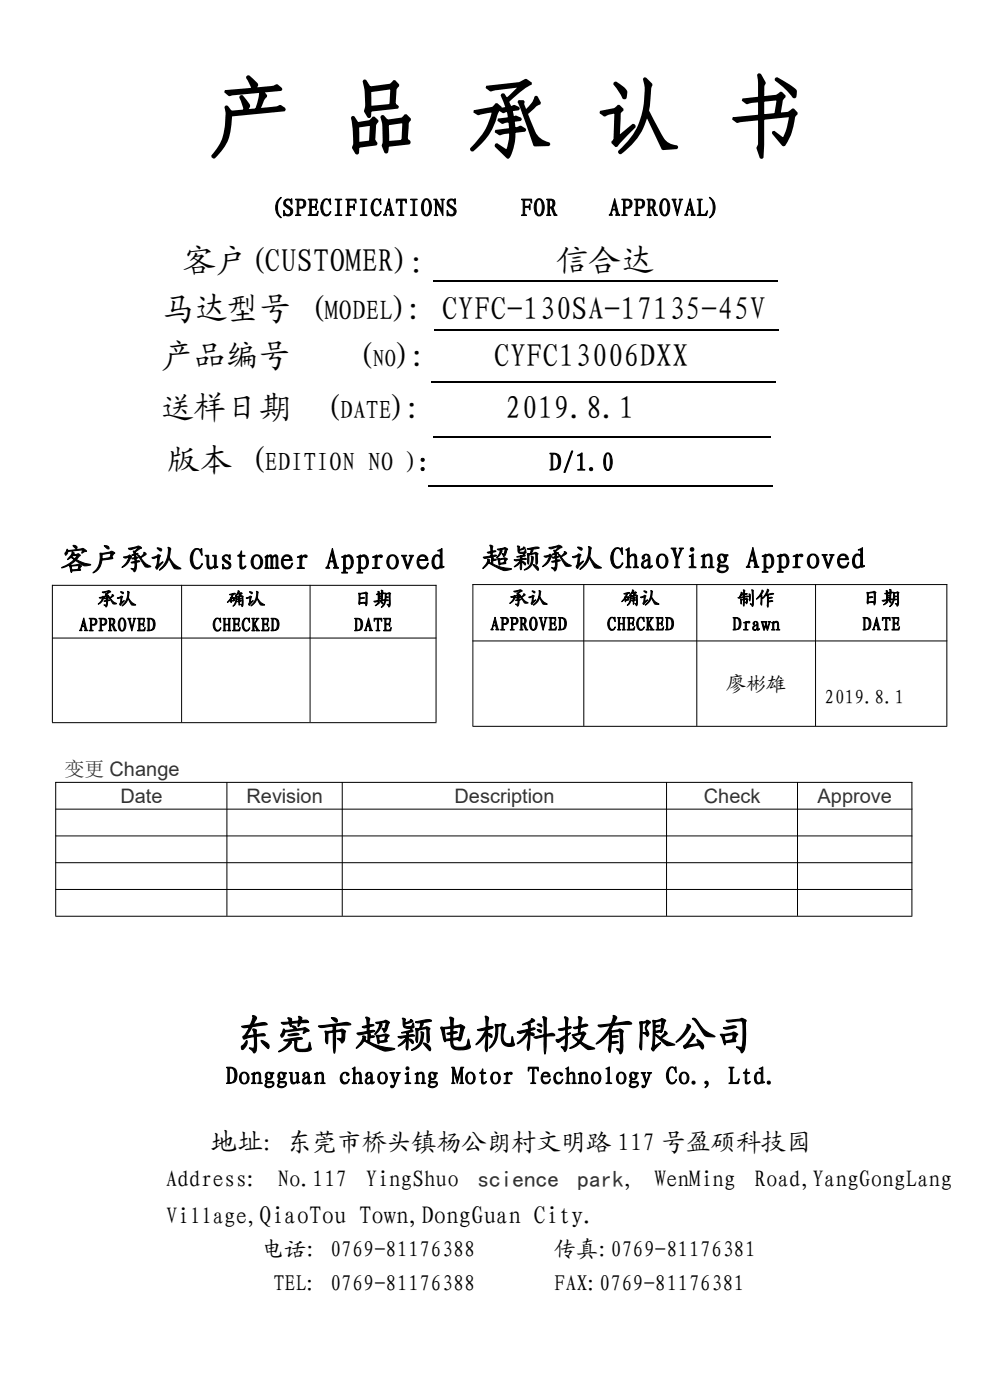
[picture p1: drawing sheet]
<svg xmlns="http://www.w3.org/2000/svg" width="210mm" height="297mm" viewBox="0 0 210 297" stroke-linecap="round" stroke-linejoin="round" font-family="sans-serif">
<defs><g id="words">
<text font-size="18.2" x="44.3" y="31.3">产 品 承 认 书</text>
<text font-size="8.5" x="49.8" y="222.5">东莞市超颖电机科技有限公司</text>
<g font-size="6.9">
<text x="38.9" y="57.7">客户(CUSTOMER)：</text>
<text x="118.1" y="57.7">信合达</text>
<text x="34.5" y="68">马达型号 (</text>
<text x="83.4" y="68">): CYFC-130SA-17135-45V</text>
<text x="34.3" y="78">产品编号</text>
<text x="75.6" y="78">(</text>
<text x="84.1" y="78">):</text>
<text x="104.8" y="78">CYFC13006DXX</text>
<text x="34.3" y="89">送样日期</text>
<text x="68.7" y="89">(</text>
<text x="83.1" y="89">):</text>
<text x="107.1" y="89">2019.8.1</text>
<text x="35.5" y="100">版本 (</text>
</g>
<g font-size="6.4">
<text x="13" y="120.9">客户承认 Customer Approved</text>
<text x="102.2" y="120.7">超颖承认 ChaoYing Approved</text>
</g>
<text font-size="5.8" x="68.9" y="68">MODEL</text>
<text font-size="5.6" x="44.7" y="244.2">地址</text>
<g font-size="5.5">
<text x="72.1" y="89">DATE</text>
<text x="56.2" y="100">EDITION NO ):</text>
<text x="116.4" y="100">D/1.0</text>
</g>
<g font-size="5.3">
<text x="57.1" y="45.9">(SPECIFICATIONS</text>
<text x="110.4" y="45.9">FOR</text>
<text x="129" y="45.9">APPROVAL)</text>
<text x="47.8" y="230.1">Dongguan chaoying Motor Technology Co., Ltd.</text>
</g>
<text font-size="5.1" x="79" y="78">NO</text>
<g font-size="5">
<text x="56" y="244.2">: 东莞市桥头镇杨公朗村文明路 117 号盈硕科技园</text>
<text x="35.2" y="251.8">Address:</text>
<text x="58.8" y="251.8">No.117</text>
<text x="77.6" y="251.8">YingShuo</text>
<text x="138.8" y="251.8">WenMing</text>
<text x="160" y="251.8">Road,YangGongLang</text>
<text x="35.2" y="259.6">Village,QiaoTou Town,DongGuan City.</text>
</g>
<g font-size="5" fill="#333">
<text x="101.3" y="251.8">science</text>
<text x="122.5" y="251.8">park,</text>
</g>
<g font-size="4.7">
<text x="55.6" y="266.8">电话: 0769-81176388</text>
<text x="117.6" y="266.8">传真:0769-81176381</text>
<text x="58" y="273.8">TEL: 0769-81176388</text>
<text x="117.6" y="273.8">FAX:0769-81176381</text>
</g>
<g font-size="4.2">
<text x="154.1" y="146.6">廖彬雄</text>
<text x="174.9" y="149.3">2019.8.1</text>
</g>
<g font-size="4.2" fill="#333">
<text x="13.7" y="164.7">变更 Change</text>
<text x="25.5" y="170.4">Date</text>
<text x="52.3" y="170.4">Revision</text>
<text x="96.4" y="170.4">Description</text>
<text x="149.3" y="170.4">Check</text>
<text x="173.4" y="170.4">Approve</text>
</g>
<g font-size="4.1">
<text x="20.7" y="128.5">承认</text>
<text x="48.1" y="128.5">确认</text>
<text x="75.1" y="128.5">日期</text>
<text x="108" y="128.3">承认</text>
<text x="131.7" y="128.3">确认</text>
<text x="156.3" y="128.3">制作</text>
<text x="182.9" y="128.3">日期</text>
<text x="16.7" y="134">APPROVED</text>
<text x="45" y="134">CHECKED</text>
<text x="75.1" y="134">DATE</text>
<text x="104" y="133.8">APPROVED</text>
<text x="128.7" y="133.8">CHECKED</text>
<text x="155.3" y="133.8">Drawn</text>
<text x="182.9" y="133.8">DATE</text>
</g>
</g></defs>
<g fill="none" stroke="#000" stroke-width=".21">
<path d="M11 124.2h81.6M11 135.4h81.6M11.1 124.1v29.1M38.5 124.1v29.1M65.8 124.1v29.1M92.5 124.1v29.1M100.2 124h100.7M100.2 136h100.7M100.3 123.9v30.1M123.8 123.9v30.1M147.8 123.9v30.1M173 123.9v30.1"/>
<path d="M200.9 123.9v30.1M11 153.3h81.6M100.2 154.1h100.7M11.7 166h181.8M11.7 171.7h181.8M11.7 177.3h181.8M11.8 165.9v28.4M48.1 165.9v28.4M72.6 165.9v28.4M141.4 165.9v28.4M169.2 165.9v28.4M193.4 165.9v28.4"/>
<path d="M11.7 183h181.8M11.7 188.7h181.8M11.7 194.4h181.8"/>
</g>
<path d="M92 59.7h73M92.1 70h73.1M91.5 81h73.1M92 92.8h71.6M90.9 103h73.1" fill="none" stroke="#000" stroke-width=".26"/>
<path d="M148.4 145.4h5.7v6.3h-5.7z" fill-rule="evenodd" fill="#fff"/>
<use href="#words"/>
</svg>
